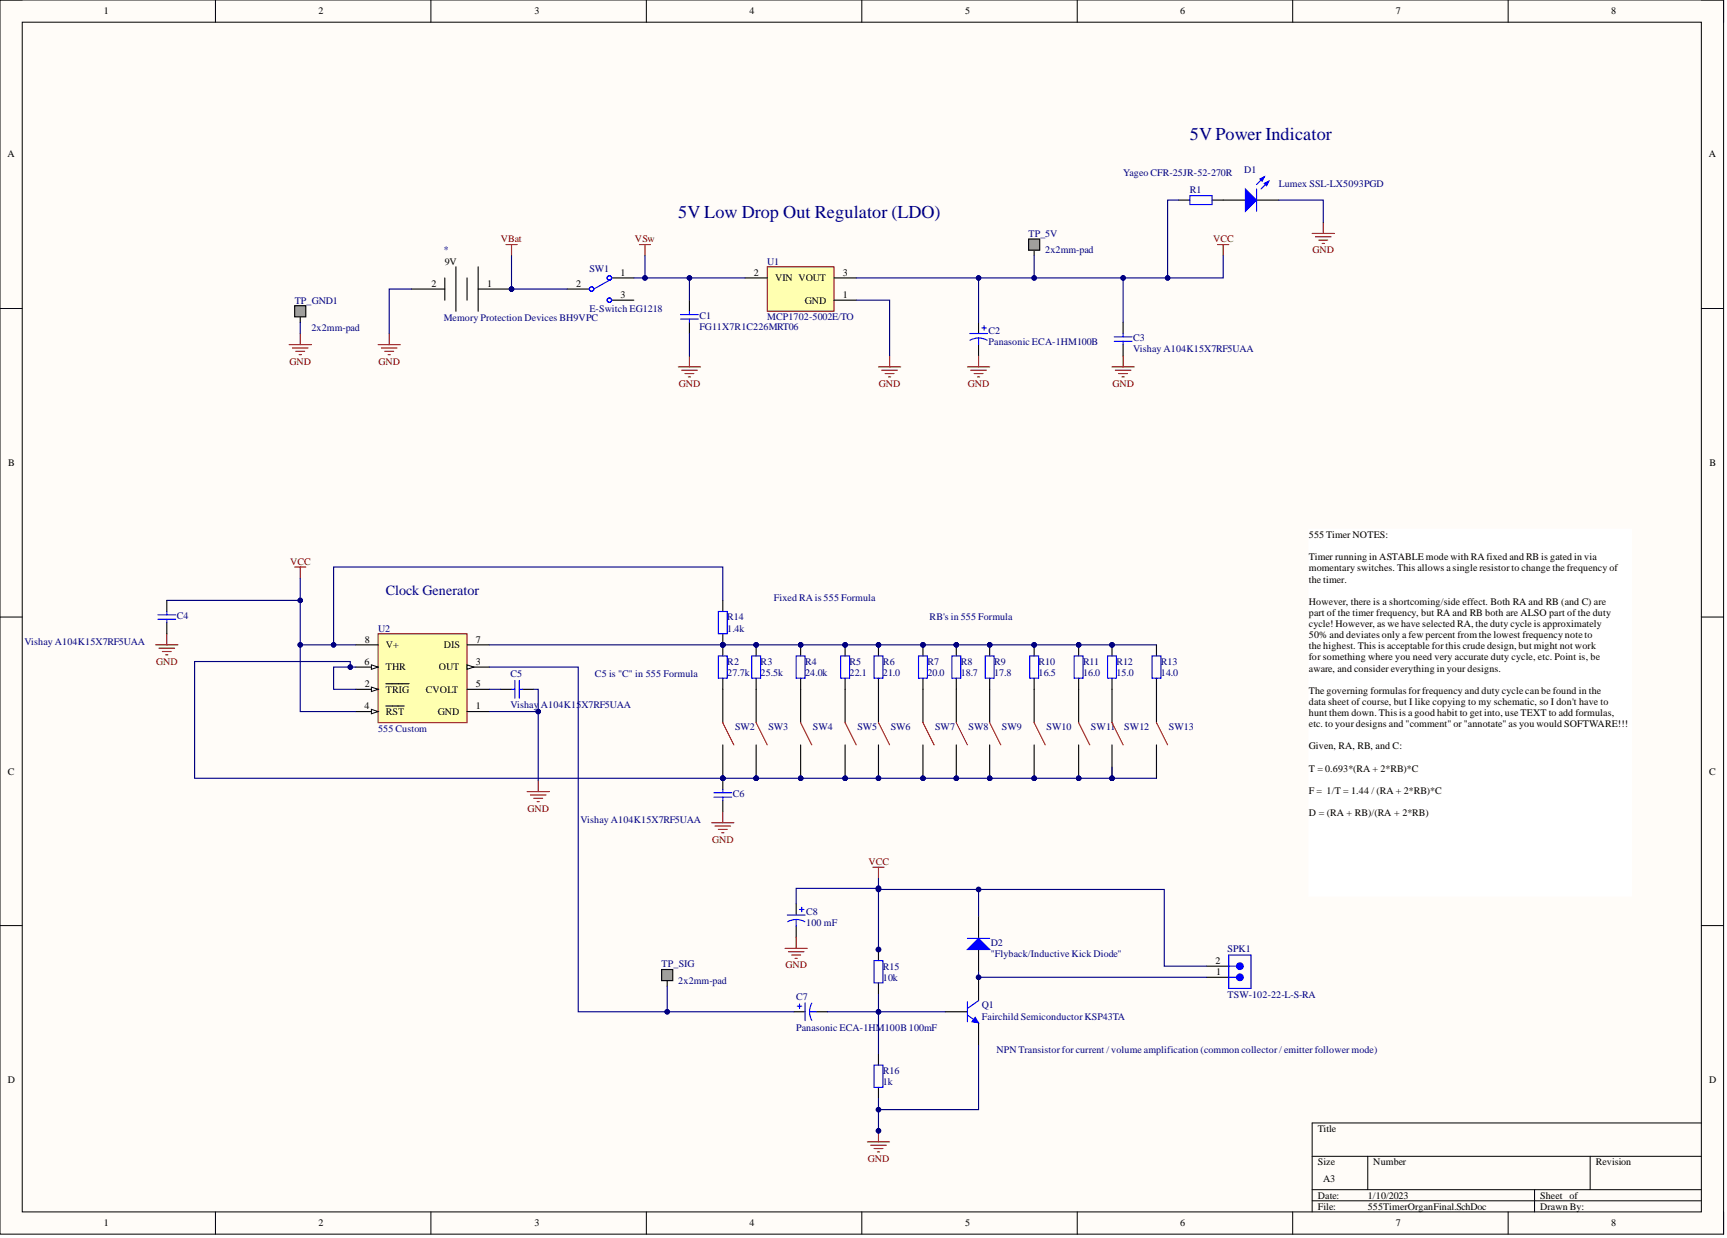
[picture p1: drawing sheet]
<svg xmlns="http://www.w3.org/2000/svg" width="393mm" height="282mm" viewBox="0 0 393 282" stroke-linecap="round" stroke-linejoin="round" font-family="sans-serif">
<defs><g id="words">
<g font-size="4.1" fill="#000080">
<text x="271" y="32">5V Power Indicator</text>
<text x="154.5" y="49.7">5V Low Drop Out Regulator (LDO)</text>
</g>
<text font-size="3.2" fill="#000080" x="87.9" y="135.5">Clock Generator</text>
<g font-size="2.3">
<text x="23.6" y="3.3">1</text>
<text x="72.5" y="3.3">2</text>
<text x="121.7" y="3.3">3</text>
<text x="170.7" y="3.3">4</text>
<text x="219.8" y="3.3">5</text>
<text x="268.8" y="3.3">6</text>
<text x="317.9" y="3.3">7</text>
<text x="367" y="3.3">8</text>
<text x="1.7" y="35.9">A</text>
<text x="389.2" y="35.9">A</text>
<text x="98.3" y="65.3">2</text>
<text x="101.3" y="60.2">9V</text>
<text x="110.9" y="65.3">1</text>
<text x="131.2" y="65.3">2</text>
<text x="141.3" y="62.8">1</text>
<text x="171.7" y="62.8">2</text>
<text x="176.5" y="64">VIN VOUT</text>
<text x="192" y="62.8">3</text>
<text x="141.3" y="67.8">3</text>
<text x="183.3" y="69.1">GND</text>
<text x="192" y="67.8">1</text>
<text x="1.9" y="106.1">B</text>
<text x="389.4" y="106.1">B</text>
<text x="298.1" y="122.5">555 Timer NOTES:</text>
<text x="298.1" y="127.6">Timer running in ASTABLE mode with RA fixed and RB is gated in via</text>
<text x="298.1" y="130.1">momentary switches. This allows a single resistor to change the frequency of</text>
<text x="298.1" y="132.6">t</text>
<text x="298.1" y="137.7">However, there is a shortcoming/side effect. Both RA and RB (and C) are</text>
<text x="298.8" y="132.6">he timer.</text>
<text x="298.1" y="140.2">part of the timer frequency, but RA and RB both are ALSO part of the duty</text>
<text x="298.1" y="142.8">cycle! However, as we have selected RA, the duty cycle is approximately</text>
<text x="83.1" y="146.3">8</text>
<text x="87.9" y="147.6">V+</text>
<text x="101.1" y="147.6">DIS</text>
<text x="108.4" y="146.3">7</text>
<text x="298.1" y="145.3">50% and deviates only a few percent from the lowest frequency note to</text>
<text x="298.1" y="147.8">t</text>
<text x="298.8" y="147.8">he highest. This is acceptable for this crude design, but might not work</text>
<text x="83" y="151.4">6</text>
<text x="87.9" y="152.6">THR</text>
<text x="100" y="152.6">OUT</text>
<text x="108.4" y="151.4">3</text>
<text x="298.1" y="150.4">for something where you need very accurate duty cycle, etc. Point is, be</text>
<text x="298.1" y="152.9">aware, and consider everything in your designs.</text>
<text x="83" y="161.5">4</text>
<text x="83.1" y="156.4">2</text>
<text x="87.9" y="157.7">TRIG</text>
<text x="97" y="157.7">CVOLT</text>
<text x="108.4" y="156.4">5</text>
<text x="108.4" y="161.5">1</text>
<text x="298.1" y="158">The governing formulas for frequency and duty cycle can be found in the</text>
<text x="298.1" y="160.5">data sheet of course, but I like copying to my schematic, so I don't have to</text>
<text x="87.9" y="162.8">RST</text>
<text x="99.7" y="162.8">GND</text>
<text x="298.1" y="163">hunt them down. This is a good habit to get into, use TEXT to add formulas,</text>
<text x="298.1" y="165.6">etc. to your designs and &quot;comment&quot; or &quot;annotate&quot; as you would SOFTWARE!!!</text>
<text x="298.1" y="170.6">Given, RA, RB, and C:</text>
<text x="1.8" y="176.4">C</text>
<text x="298.1" y="175.7">T = 0.693*(RA + 2*RB)*C</text>
<text x="389.3" y="176.4">C</text>
<text x="298.1" y="180.7">F = 1/T = 1.44 / (RA + 2*RB)*C</text>
<text x="298.1" y="185.8">D = (RA + RB)/(RA + 2*RB)</text>
<text x="276.8" y="219.5">2</text>
<text x="277" y="222">1</text>
<text x="1.8" y="246.6">D</text>
<text x="389.3" y="246.6">D</text>
<text x="300.1" y="257.7">Title</text>
<text x="300.1" y="265.3">Size</text>
<text x="301.4" y="269.1">A3</text>
<text x="312.8" y="265.3">Number</text>
<text x="363.4" y="265.3">Revision</text>
<text x="300.1" y="272.9">Date:</text>
<text x="300.1" y="275.4">File:</text>
<text x="311.5" y="272.9">1/10/2023</text>
<text x="311.5" y="275.4">555TimerOrganFinal.SchDoc</text>
<text x="350.8" y="272.9">Sheet of</text>
<text x="350.8" y="275.4">Drawn By:</text>
<text x="23.6" y="279.2">1</text>
<text x="72.5" y="279.2">2</text>
<text x="121.7" y="279.2">3</text>
<text x="170.7" y="279.2">4</text>
<text x="219.8" y="279.2">5</text>
<text x="268.8" y="279.2">6</text>
<text x="317.9" y="279.2">7</text>
<text x="367" y="279.2">8</text>
</g>
<g font-size="2.3" fill="#000080">
<text x="255.8" y="40">Yageo CFR-25JR-52-270R</text>
<text x="283.4" y="39.5">D1</text>
<text x="271" y="44">R1</text>
<text x="291.3" y="42.5">Lumex SSL-LX5093PGD</text>
<text x="234.3" y="53.9">TP_5V</text>
<text x="101.1" y="57.7">*</text>
<text x="238.1" y="57.7">2x2mm-pad</text>
<text x="134.2" y="62">SW1</text>
<text x="174.8" y="60.2">U1</text>
<text x="67.1" y="69.1">TP_GND1</text>
<text x="134.2" y="71.1">E-Switch EG1218</text>
<text x="70.9" y="75.4">2x2mm-pad</text>
<text x="101.1" y="73.2">Memory Protection Devices BH9VPC</text>
<text x="159.3" y="72.6">C1</text>
<text x="159.3" y="75.2">FG11X7R1C226MRT06</text>
<text x="174.8" y="72.9">MCP1702-5002E/TO</text>
<text x="225.2" y="75.9">C2</text>
<text x="258.1" y="77.7">C3</text>
<text x="225.2" y="78.5">Panasonic ECA-1HM100B</text>
<text x="258.1" y="80.2">Vishay A104K15X7RF5UAA</text>
<text x="176.3" y="136.9">Fixed RA is 555 Formula</text>
<text x="40.3" y="141">C4</text>
<text x="86.1" y="143.8">U2</text>
<text x="165.6" y="141.3">R14</text>
<text x="165.6" y="143.8">1.4k</text>
<text x="211.7" y="141.3">RB's in 555 Formula</text>
<text x="5.6" y="146.8">Vishay A104K15X7RF5UAA</text>
<text x="116.3" y="154.2">C5</text>
<text x="135.5" y="154.2">C5 is &quot;C&quot; in 555 Formula</text>
<text x="165.6" y="151.4">R2</text>
<text x="165.6" y="153.9">27.7k</text>
<text x="173.2" y="151.4">R3</text>
<text x="173.2" y="153.9">25.5k</text>
<text x="183.4" y="151.4">R4</text>
<text x="183.4" y="153.9">24.0k</text>
<text x="193.5" y="151.4">R5</text>
<text x="193.5" y="153.9">22.1</text>
<text x="201.1" y="151.4">R6</text>
<text x="201.1" y="153.9">21.0</text>
<text x="211.2" y="151.4">R7</text>
<text x="211.2" y="153.9">20.0</text>
<text x="218.8" y="151.4">R8</text>
<text x="218.8" y="153.9">18.7</text>
<text x="226.4" y="151.4">R9</text>
<text x="226.4" y="153.9">17.8</text>
<text x="236.6" y="151.4">R10</text>
<text x="236.6" y="153.9">16.5</text>
<text x="246.7" y="151.4">R11</text>
<text x="246.7" y="153.9">16.0</text>
<text x="254.3" y="151.4">R12</text>
<text x="254.3" y="153.9">15.0</text>
<text x="264.4" y="151.4">R13</text>
<text x="264.4" y="153.9">14.0</text>
<text x="116.3" y="161.3">Vishay</text>
<text x="123.2" y="161.3">A104K15X7RF5UAA</text>
<text x="86.1" y="166.6">555 Custom</text>
<text x="167.4" y="166.3">SW2</text>
<text x="175" y="166.3">SW3</text>
<text x="185.1" y="166.3">SW4</text>
<text x="195.3" y="166.3">SW5</text>
<text x="202.9" y="166.3">SW6</text>
<text x="213" y="166.3">SW7</text>
<text x="220.6" y="166.3">SW8</text>
<text x="228.2" y="166.3">SW9</text>
<text x="238.3" y="166.3">SW10</text>
<text x="248.5" y="166.3">SW11</text>
<text x="256.1" y="166.3">SW12</text>
<text x="266.2" y="166.3">SW13</text>
<text x="166.9" y="181.5">C6</text>
<text x="132.2" y="187.3">Vishay A104K15X7RF5UAA</text>
<text x="183.6" y="208.3">C8</text>
<text x="183.6" y="210.9">100 mF</text>
<text x="225.7" y="215.4">D2</text>
<text x="150.7" y="220.2">TP_SIG</text>
<text x="201.1" y="220.7">R15</text>
<text x="225.7" y="218">&quot;Flyback/Inductive Kick Diode&quot;</text>
<text x="279.6" y="216.7">SPK1</text>
<text x="154.5" y="224">2x2mm-pad</text>
<text x="181.3" y="227.6">C7</text>
<text x="201.1" y="223.3">10k</text>
<text x="279.6" y="227.3">TSW-102-22-L-S-RA</text>
<text x="223.6" y="229.6">Q1</text>
<text x="223.6" y="232.1">Fairchild Semiconductor KSP43TA</text>
<text x="181.3" y="234.7">Panasonic ECA-1HM100B 100mF</text>
<text x="226.9" y="239.7">NPN Transistor for current / volume amplification (common collector / emitter follower mode)</text>
<text x="201.1" y="244.5">R16</text>
<text x="201.1" y="247.1">1k</text>
</g>
<g font-size="2.3" fill="#800000">
<text x="114.1" y="55.2">VBat</text>
<text x="144.6" y="55.2">VSw</text>
<text x="276.3" y="55.2">VCC</text>
<text x="298.9" y="57.7">GND</text>
<text x="65.9" y="83">GND</text>
<text x="86.2" y="83">GND</text>
<text x="154.6" y="88.1">GND</text>
<text x="200.2" y="88.1">GND</text>
<text x="220.4" y="88.1">GND</text>
<text x="253.4" y="88.1">GND</text>
<text x="66.1" y="128.6">VCC</text>
<text x="35.5" y="151.4">GND</text>
<text x="120.1" y="184.8">GND</text>
<text x="162.2" y="191.9">GND</text>
<text x="197.8" y="196.9">VCC</text>
<text x="178.9" y="220.5">GND</text>
<text x="197.6" y="264.5">GND</text>
</g>
</g></defs>
<path d="M0 0h392.6v281h-392.6z" fill-rule="evenodd" fill="#fffcf8"/>
<path d="M0 0h392.6v281h-392.6z" fill="none" stroke="#000" stroke-width=".23"/>
<path d="M5.1 5.1h382.4v270.8h-382.4z" fill-rule="evenodd" fill="#fffcf8"/>
<g fill="none" stroke="#000" stroke-width=".23">
<path d="M0 0h5.1M49.1 0v5.1M98.1 0v5.1M147.2 0v5.1M196.3 0v5.1M245.4 0v5.1M294.4 0v5.1M343.5 0v5.1M387.5 0h5.1v5.1M5.1 5.1h382.4v270.8h-382.4zM0 70.2h5.1M387.5 70.2h5.1"/>
<path d="M0 140.5h5.1M387.5 140.5h5.1M0 210.7h5.1M387.5 210.7h5.1M387.5 255.7h-88.6v20.2M49.1 275.9v5.1M98.1 275.9v5.1M147.2 275.9v5.1M196.3 275.9v5.1M245.4 275.9v5.1M294.4 275.9v5.1M298.9 263.3h88.6"/>
<path d="M298.9 270.9h88.6M298.9 273.4h88.6M311.5 263.3v7.6M343.5 275.9v5.1M349.5 270.9v5M362.2 263.3v7.6M392.6 275.9v5.1"/>
</g>
<circle cx="116.5" cy="65.8" r=".51" fill="#000080"/>
<circle cx="116.5" cy="65.8" r=".51" fill="none" stroke="#000080" stroke-width=".23"/>
<path d="M93.7 65.8h7.6M108.9 65.8h7.6" fill="none" stroke="#000" stroke-width=".25"/>
<circle cx="116.5" cy="65.8" r=".51" fill="#000080"/>
<circle cx="116.5" cy="65.8" r=".51" fill="none" stroke="#000080" stroke-width=".23"/>
<path d="M101.3 63.3v5M103.8 60.7v10.2M106.4 63.3v5M108.9 60.7v10.2" fill="none" stroke="#000" stroke-width=".25"/>
<path d="M174.8 60.7h15.2v10.2h-15.2z" fill-rule="evenodd" fill="#ffffb0"/>
<path d="M174.8 60.7h15.2v10.2h-15.2z" fill="none" stroke="#800000" stroke-width=".23"/>
<g fill="none" stroke="#000" stroke-width=".25">
<path d="M68.4 70.9v2.5M129.2 65.8h5M139.3 68.3h5.1M139.3 63.3h5.1M157 68.3v2.6M157 73.4v2.5M169.7 63.3h5.1M190 68.3h5M190 63.3h5M222.9 73.4v2.5M222.9 78.5v2.5M255.8 73.4v2.5"/>
<path d="M255.8 78.5v2.5"/>
</g>
<g fill="none" stroke="#800000" stroke-width=".25">
<path d="M115.2 55.7h2.6M116.5 55.7v2.5M145.6 55.7h2.6M146.9 55.7v2.5M277.3 55.7h2.6M278.6 55.7v2.5M86.1 78.5h5.1M86.9 79.2h3.5M87.6 80h2.1M88.6 75.9v2.6M88.4 80.7h.5M154.5 83.5h5.1"/>
<path d="M155.3 84.3h3.5M156 85.1h2M156.8 85.8h.5M157 81v2.5M200.1 83.5h5.1M200.8 84.3h3.6M201.6 85.1h2M202.4 85.8h.5M202.6 81v2.5M220.3 83.5h5.1M221.1 84.3h3.6M221.9 85.1h2"/>
<path d="M222.6 85.8h.5M222.9 81v2.5M253.3 83.5h5M254 84.3h3.6M254.8 85.1h2M255.6 85.8h.5M255.8 81v2.5"/>
</g>
<g fill="none" stroke="#00f" stroke-width=".25">
<path d="M139.3 63.5l-4.1 2.3M155 71.6h4.1M155 72.6h4.1M157 70.9v.7M157 72.6v.8M220.9 75.9h4M222.9 77h.8l1.2 .5M222.9 77h-.8l-1.2 .5M222.9 77v1.5M223.6 74.7h1.1M224.1 74.2v1M253.8 76.7h4"/>
<path d="M253.8 77.7h4M255.8 75.9v.8M255.8 77.7v.8"/>
<circle cx="134.7" cy="65.8" r=".51"/>
<circle cx="138.8" cy="68.3" r=".51"/>
<circle cx="138.8" cy="63.3" r=".51"/>
</g>
<path d="M67.1 69.6h2.5v2.5h-2.5z" fill-rule="evenodd" fill="#a0a0a0"/>
<path d="M235.5 55.7v2.5M67.1 69.6h2.5v2.5h-2.5z" fill="none" stroke="#000" stroke-width=".25"/>
<path d="M65.9 78.5h5M66.6 79.2h3.6M67.4 80h2M68.4 75.9v2.6M68.1 80.7h.5" fill="none" stroke="#800000" stroke-width=".25"/>
<path d="M234.3 54.4h2.5v2.6h-2.5z" fill-rule="evenodd" fill="#a0a0a0"/>
<path d="M234.3 54.4h2.5v2.6h-2.5zM278.6 45.6h5.1M286.2 45.6h5.1" fill="none" stroke="#000" stroke-width=".25"/>
<path d="M283.7 43l2.5 2.6-2.5 2.5z" fill="#00f"/>
<path d="M283.7 43l2.5 2.6-2.5 2.5zM288 40.2l-1.8 1.8M289 41.3l-1.8 1.7" fill="none" stroke="#00f" stroke-width=".25"/>
<path d="M288 41.8l1-.5-.5 1z" fill="#00f"/>
<path d="M288 41.8l1-.5-.5 1z" fill="none" stroke="#00f" stroke-width=".25"/>
<path d="M287 40.7l1-.5-.5 1.1z" fill="#00f"/>
<path d="M271 44.5h5.1v2.1h-5.1zM286.2 43v5.1M287 40.7l1-.5-.5 1.1z" fill="none" stroke="#00f" stroke-width=".25"/>
<path d="M268.5 45.6h2.5M276.1 45.6h2.5" fill="none" stroke="#000" stroke-width=".25"/>
<path d="M298.9 53.2h5M299.6 53.9h3.6M300.4 54.7h2M301.1 55.4h.5M301.4 50.6v2.6" fill="none" stroke="#800000" stroke-width=".25"/>
<path d="M86.1 144.3h20.3v20.2h-20.3z" fill-rule="evenodd" fill="#ffffb0"/>
<path d="M86.1 144.3h20.3v20.2h-20.3z" fill="none" stroke="#800000" stroke-width=".23"/>
<path d="M81 156.9h5.1" fill="none" stroke="#000" stroke-width=".25"/>
<path d="M84.6 156.4l1.5 .5-1.5 .6z" fill="#f8fcff"/>
<path d="M84.6 156.4l1.5 .5-1.5 .6z" fill="none" stroke="#000" stroke-width=".23"/>
<path d="M87.9 155.7h5.3M106.4 151.9h5" fill="none" stroke="#000" stroke-width=".25"/>
<path d="M106.4 151.4l1.5 .5-1.5 .5z" fill="#f8fcff"/>
<path d="M106.4 151.4l1.5 .5-1.5 .5z" fill="none" stroke="#000" stroke-width=".23"/>
<path d="M81 162h5.1" fill="none" stroke="#000" stroke-width=".25"/>
<path d="M84.6 161.5l1.5 .5-1.5 .5z" fill="#f8fcff"/>
<path d="M84.6 161.5l1.5 .5-1.5 .5z" fill="none" stroke="#000" stroke-width=".23"/>
<path d="M81 151.9h5.1M106.4 156.9h5M87.9 160.7h4.1" fill="none" stroke="#000" stroke-width=".25"/>
<path d="M84.6 151.4l1.5 .5-1.5 .5z" fill="#f8fcff"/>
<path d="M84.6 151.4l1.5 .5-1.5 .5z" fill="none" stroke="#000" stroke-width=".23"/>
<path d="M81 146.8h5.1M106.4 146.8h5M114 156.9h2.5M119 156.9h2.6M106.4 162h5" fill="none" stroke="#000" stroke-width=".25"/>
<path d="M67.1 129.1h2.5M68.4 129.1v2.5M122.6 177.7v2.5M120.1 180.2h5M120.8 181h3.6M121.6 181.8h2M122.3 182.5h.5" fill="none" stroke="#800000" stroke-width=".25"/>
<path d="M116.5 156.9h.8M117.3 154.9v4.1M118.3 154.9v4.1M118.3 156.9h.7" fill="none" stroke="#00f" stroke-width=".25"/>
<circle cx="164.6" cy="146.8" r=".51" fill="#000080"/>
<circle cx="164.6" cy="146.8" r=".51" fill="none" stroke="#000080" stroke-width=".23"/>
<path d="M164.6 146.8v2.6" fill="none" stroke="#000" stroke-width=".25"/>
<circle cx="164.6" cy="146.8" r=".51" fill="#000080"/>
<circle cx="164.6" cy="146.8" r=".51" fill="none" stroke="#000080" stroke-width=".23"/>
<path d="M164.6 154.4v2.5" fill="none" stroke="#000" stroke-width=".25"/>
<path d="M163.6 149.4h2v5h-2z" fill="none" stroke="#00f" stroke-width=".25"/>
<circle cx="172.2" cy="146.8" r=".51" fill="#000080"/>
<circle cx="172.2" cy="146.8" r=".51" fill="none" stroke="#000080" stroke-width=".23"/>
<path d="M172.2 146.8v2.6" fill="none" stroke="#000" stroke-width=".25"/>
<circle cx="172.2" cy="146.8" r=".51" fill="#000080"/>
<circle cx="172.2" cy="146.8" r=".51" fill="none" stroke="#000080" stroke-width=".23"/>
<path d="M38 136.7v2.5M38 141.8v2.5M172.2 154.4v2.5" fill="none" stroke="#000" stroke-width=".25"/>
<path d="M36 140h4M38 139.2v.8M36 141h4M38 141v.8M171.2 149.4h2v5h-2z" fill="none" stroke="#00f" stroke-width=".25"/>
<path d="M35.5 146.8h5M36.2 147.6h3.6M37 148.3h2M37.7 149.1h.5M38 144.3v2.5" fill="none" stroke="#800000" stroke-width=".25"/>
<circle cx="182.4" cy="146.8" r=".51" fill="#000080"/>
<circle cx="182.4" cy="146.8" r=".51" fill="none" stroke="#000080" stroke-width=".23"/>
<path d="M182.4 146.8v2.6" fill="none" stroke="#000" stroke-width=".25"/>
<circle cx="182.4" cy="146.8" r=".51" fill="#000080"/>
<circle cx="182.4" cy="146.8" r=".51" fill="none" stroke="#000080" stroke-width=".23"/>
<path d="M182.4 154.4v2.5" fill="none" stroke="#000" stroke-width=".25"/>
<path d="M181.3 149.4h2.1v5h-2.1z" fill="none" stroke="#00f" stroke-width=".25"/>
<circle cx="192.5" cy="146.8" r=".51" fill="#000080"/>
<circle cx="192.5" cy="146.8" r=".51" fill="none" stroke="#000080" stroke-width=".23"/>
<path d="M192.5 146.8v2.6" fill="none" stroke="#000" stroke-width=".25"/>
<circle cx="192.5" cy="146.8" r=".51" fill="#000080"/>
<circle cx="192.5" cy="146.8" r=".51" fill="none" stroke="#000080" stroke-width=".23"/>
<path d="M192.5 154.4v2.5" fill="none" stroke="#000" stroke-width=".25"/>
<path d="M191.5 149.4h2v5h-2z" fill="none" stroke="#00f" stroke-width=".25"/>
<circle cx="200.1" cy="146.8" r=".51" fill="#000080"/>
<circle cx="200.1" cy="146.8" r=".51" fill="none" stroke="#000080" stroke-width=".23"/>
<path d="M200.1 146.8v2.6" fill="none" stroke="#000" stroke-width=".25"/>
<circle cx="200.1" cy="146.8" r=".51" fill="#000080"/>
<circle cx="200.1" cy="146.8" r=".51" fill="none" stroke="#000080" stroke-width=".23"/>
<path d="M200.1 154.4v2.5" fill="none" stroke="#000" stroke-width=".25"/>
<path d="M199.1 149.4h2v5h-2z" fill="none" stroke="#00f" stroke-width=".25"/>
<circle cx="210.2" cy="146.8" r=".51" fill="#000080"/>
<circle cx="210.2" cy="146.8" r=".51" fill="none" stroke="#000080" stroke-width=".23"/>
<path d="M210.2 146.8v2.6" fill="none" stroke="#000" stroke-width=".25"/>
<circle cx="210.2" cy="146.8" r=".51" fill="#000080"/>
<circle cx="210.2" cy="146.8" r=".51" fill="none" stroke="#000080" stroke-width=".23"/>
<path d="M210.2 154.4v2.5" fill="none" stroke="#000" stroke-width=".25"/>
<path d="M209.2 149.4h2v5h-2z" fill="none" stroke="#00f" stroke-width=".25"/>
<circle cx="217.8" cy="146.8" r=".51" fill="#000080"/>
<circle cx="217.8" cy="146.8" r=".51" fill="none" stroke="#000080" stroke-width=".23"/>
<path d="M217.8 146.8v2.6" fill="none" stroke="#000" stroke-width=".25"/>
<circle cx="217.8" cy="146.8" r=".51" fill="#000080"/>
<circle cx="217.8" cy="146.8" r=".51" fill="none" stroke="#000080" stroke-width=".23"/>
<path d="M217.8 154.4v2.5" fill="none" stroke="#000" stroke-width=".25"/>
<path d="M216.8 149.4h2v5h-2z" fill="none" stroke="#00f" stroke-width=".25"/>
<circle cx="225.4" cy="146.8" r=".51" fill="#000080"/>
<circle cx="225.4" cy="146.8" r=".51" fill="none" stroke="#000080" stroke-width=".23"/>
<path d="M225.4 146.8v2.6" fill="none" stroke="#000" stroke-width=".25"/>
<circle cx="225.4" cy="146.8" r=".51" fill="#000080"/>
<circle cx="225.4" cy="146.8" r=".51" fill="none" stroke="#000080" stroke-width=".23"/>
<path d="M225.4 154.4v2.5" fill="none" stroke="#000" stroke-width=".25"/>
<path d="M224.4 149.4h2v5h-2z" fill="none" stroke="#00f" stroke-width=".25"/>
<circle cx="235.5" cy="146.8" r=".51" fill="#000080"/>
<circle cx="235.5" cy="146.8" r=".51" fill="none" stroke="#000080" stroke-width=".23"/>
<path d="M235.5 146.8v2.6" fill="none" stroke="#000" stroke-width=".25"/>
<circle cx="235.5" cy="146.8" r=".51" fill="#000080"/>
<circle cx="235.5" cy="146.8" r=".51" fill="none" stroke="#000080" stroke-width=".23"/>
<path d="M235.5 154.4v2.5" fill="none" stroke="#000" stroke-width=".25"/>
<path d="M234.5 149.4h2.1v5h-2.1z" fill="none" stroke="#00f" stroke-width=".25"/>
<circle cx="245.7" cy="146.8" r=".51" fill="#000080"/>
<circle cx="245.7" cy="146.8" r=".51" fill="none" stroke="#000080" stroke-width=".23"/>
<path d="M245.7 146.8v2.6" fill="none" stroke="#000" stroke-width=".25"/>
<circle cx="245.7" cy="146.8" r=".51" fill="#000080"/>
<circle cx="245.7" cy="146.8" r=".51" fill="none" stroke="#000080" stroke-width=".23"/>
<path d="M245.7 154.4v2.5" fill="none" stroke="#000" stroke-width=".25"/>
<path d="M244.7 149.4h2v5h-2z" fill="none" stroke="#00f" stroke-width=".25"/>
<circle cx="253.3" cy="146.8" r=".51" fill="#000080"/>
<circle cx="253.3" cy="146.8" r=".51" fill="none" stroke="#000080" stroke-width=".23"/>
<path d="M253.3 146.8v2.6" fill="none" stroke="#000" stroke-width=".25"/>
<circle cx="253.3" cy="146.8" r=".51" fill="#000080"/>
<circle cx="253.3" cy="146.8" r=".51" fill="none" stroke="#000080" stroke-width=".23"/>
<path d="M253.3 154.4v2.5M263.4 146.8v2.6M263.4 154.4v2.5" fill="none" stroke="#000" stroke-width=".25"/>
<path d="M252.3 149.4h2v5h-2zM262.4 149.4h2v5h-2z" fill="none" stroke="#00f" stroke-width=".25"/>
<circle cx="164.6" cy="177.2" r=".51" fill="#000080"/>
<circle cx="164.6" cy="177.2" r=".51" fill="none" stroke="#000080" stroke-width=".23"/>
<path d="M164.6 169.6v7.6" fill="none" stroke="#000" stroke-width=".25"/>
<circle cx="164.6" cy="177.2" r=".51" fill="#000080"/>
<circle cx="164.6" cy="177.2" r=".51" fill="none" stroke="#000080" stroke-width=".23"/>
<path d="M164.6 156.9v7.6" fill="none" stroke="#000" stroke-width=".25"/>
<path d="M164.6 164.5l2.6 5.1" fill="none" stroke="#f00" stroke-width=".25"/>
<circle cx="172.2" cy="177.2" r=".51" fill="#000080"/>
<circle cx="172.2" cy="177.2" r=".51" fill="none" stroke="#000080" stroke-width=".23"/>
<path d="M172.2 169.6v7.6" fill="none" stroke="#000" stroke-width=".25"/>
<circle cx="172.2" cy="177.2" r=".51" fill="#000080"/>
<circle cx="172.2" cy="177.2" r=".51" fill="none" stroke="#000080" stroke-width=".23"/>
<path d="M172.2 156.9v7.6" fill="none" stroke="#000" stroke-width=".25"/>
<path d="M172.2 164.5l2.6 5.1" fill="none" stroke="#f00" stroke-width=".25"/>
<circle cx="182.4" cy="177.2" r=".51" fill="#000080"/>
<circle cx="182.4" cy="177.2" r=".51" fill="none" stroke="#000080" stroke-width=".23"/>
<path d="M182.4 169.6v7.6" fill="none" stroke="#000" stroke-width=".25"/>
<circle cx="182.4" cy="177.2" r=".51" fill="#000080"/>
<circle cx="182.4" cy="177.2" r=".51" fill="none" stroke="#000080" stroke-width=".23"/>
<path d="M182.4 156.9v7.6" fill="none" stroke="#000" stroke-width=".25"/>
<path d="M182.4 164.5l2.5 5.1" fill="none" stroke="#f00" stroke-width=".25"/>
<circle cx="192.5" cy="177.2" r=".51" fill="#000080"/>
<circle cx="192.5" cy="177.2" r=".51" fill="none" stroke="#000080" stroke-width=".23"/>
<path d="M192.5 169.6v7.6" fill="none" stroke="#000" stroke-width=".25"/>
<circle cx="192.5" cy="177.2" r=".51" fill="#000080"/>
<circle cx="192.5" cy="177.2" r=".51" fill="none" stroke="#000080" stroke-width=".23"/>
<path d="M192.5 156.9v7.6" fill="none" stroke="#000" stroke-width=".25"/>
<path d="M192.5 164.5l2.5 5.1" fill="none" stroke="#f00" stroke-width=".25"/>
<circle cx="200.1" cy="177.2" r=".51" fill="#000080"/>
<circle cx="200.1" cy="177.2" r=".51" fill="none" stroke="#000080" stroke-width=".23"/>
<path d="M200.1 169.6v7.6" fill="none" stroke="#000" stroke-width=".25"/>
<circle cx="200.1" cy="177.2" r=".51" fill="#000080"/>
<circle cx="200.1" cy="177.2" r=".51" fill="none" stroke="#000080" stroke-width=".23"/>
<path d="M200.1 156.9v7.6" fill="none" stroke="#000" stroke-width=".25"/>
<path d="M200.1 164.5l2.5 5.1" fill="none" stroke="#f00" stroke-width=".25"/>
<circle cx="210.2" cy="177.2" r=".51" fill="#000080"/>
<circle cx="210.2" cy="177.2" r=".51" fill="none" stroke="#000080" stroke-width=".23"/>
<path d="M210.2 169.6v7.6" fill="none" stroke="#000" stroke-width=".25"/>
<circle cx="210.2" cy="177.2" r=".51" fill="#000080"/>
<circle cx="210.2" cy="177.2" r=".51" fill="none" stroke="#000080" stroke-width=".23"/>
<path d="M210.2 156.9v7.6" fill="none" stroke="#000" stroke-width=".25"/>
<path d="M210.2 164.5l2.5 5.1" fill="none" stroke="#f00" stroke-width=".25"/>
<circle cx="217.8" cy="177.2" r=".51" fill="#000080"/>
<circle cx="217.8" cy="177.2" r=".51" fill="none" stroke="#000080" stroke-width=".23"/>
<path d="M217.8 169.6v7.6" fill="none" stroke="#000" stroke-width=".25"/>
<circle cx="217.8" cy="177.2" r=".51" fill="#000080"/>
<circle cx="217.8" cy="177.2" r=".51" fill="none" stroke="#000080" stroke-width=".23"/>
<path d="M217.8 156.9v7.6" fill="none" stroke="#000" stroke-width=".25"/>
<path d="M217.8 164.5l2.5 5.1" fill="none" stroke="#f00" stroke-width=".25"/>
<circle cx="225.4" cy="177.2" r=".51" fill="#000080"/>
<circle cx="225.4" cy="177.2" r=".51" fill="none" stroke="#000080" stroke-width=".23"/>
<path d="M225.4 169.6v7.6" fill="none" stroke="#000" stroke-width=".25"/>
<circle cx="225.4" cy="177.2" r=".51" fill="#000080"/>
<circle cx="225.4" cy="177.2" r=".51" fill="none" stroke="#000080" stroke-width=".23"/>
<path d="M225.4 156.9v7.6" fill="none" stroke="#000" stroke-width=".25"/>
<path d="M225.4 164.5l2.5 5.1" fill="none" stroke="#f00" stroke-width=".25"/>
<circle cx="235.5" cy="177.2" r=".51" fill="#000080"/>
<circle cx="235.5" cy="177.2" r=".51" fill="none" stroke="#000080" stroke-width=".23"/>
<path d="M235.5 169.6v7.6" fill="none" stroke="#000" stroke-width=".25"/>
<circle cx="235.5" cy="177.2" r=".51" fill="#000080"/>
<circle cx="235.5" cy="177.2" r=".51" fill="none" stroke="#000080" stroke-width=".23"/>
<path d="M235.5 156.9v7.6" fill="none" stroke="#000" stroke-width=".25"/>
<path d="M235.5 164.5l2.6 5.1" fill="none" stroke="#f00" stroke-width=".25"/>
<circle cx="245.7" cy="177.2" r=".51" fill="#000080"/>
<circle cx="245.7" cy="177.2" r=".51" fill="none" stroke="#000080" stroke-width=".23"/>
<path d="M245.7 169.6v7.6" fill="none" stroke="#000" stroke-width=".25"/>
<circle cx="245.7" cy="177.2" r=".51" fill="#000080"/>
<circle cx="245.7" cy="177.2" r=".51" fill="none" stroke="#000080" stroke-width=".23"/>
<path d="M245.7 156.9v7.6" fill="none" stroke="#000" stroke-width=".25"/>
<path d="M245.7 164.5l2.5 5.1" fill="none" stroke="#f00" stroke-width=".25"/>
<circle cx="253.3" cy="177.2" r=".51" fill="#000080"/>
<circle cx="253.3" cy="177.2" r=".51" fill="none" stroke="#000080" stroke-width=".23"/>
<path d="M253.3 169.6v7.6" fill="none" stroke="#000" stroke-width=".25"/>
<circle cx="253.3" cy="177.2" r=".51" fill="#000080"/>
<circle cx="253.3" cy="177.2" r=".51" fill="none" stroke="#000080" stroke-width=".23"/>
<path d="M253.3 156.9v7.6M263.4 156.9v7.6M263.4 169.6v7.6" fill="none" stroke="#000" stroke-width=".25"/>
<path d="M253.3 164.5l2.5 5.1M263.4 164.5l2.5 5.1" fill="none" stroke="#f00" stroke-width=".25"/>
<circle cx="164.6" cy="146.8" r=".51" fill="#000080"/>
<circle cx="164.6" cy="146.8" r=".51" fill="none" stroke="#000080" stroke-width=".23"/>
<path d="M164.6 136.7v2.5M164.6 144.3v2.5" fill="none" stroke="#000" stroke-width=".25"/>
<circle cx="164.6" cy="146.8" r=".51" fill="#000080"/>
<circle cx="164.6" cy="146.8" r=".51" fill="none" stroke="#000080" stroke-width=".23"/>
<path d="M163.6 139.2h2v5.1h-2z" fill="none" stroke="#00f" stroke-width=".25"/>
<circle cx="164.6" cy="177.2" r=".51" fill="#000080"/>
<circle cx="164.6" cy="177.2" r=".51" fill="none" stroke="#000080" stroke-width=".23"/>
<path d="M164.6 177.2v2.5M164.6 182.3v2.5" fill="none" stroke="#000" stroke-width=".25"/>
<circle cx="164.6" cy="177.2" r=".51" fill="#000080"/>
<circle cx="164.6" cy="177.2" r=".51" fill="none" stroke="#000080" stroke-width=".23"/>
<g fill="none" stroke="#00f" stroke-width=".25">
<path d="M164.6 179.7v.8M162.6 180.5h4.1M162.6 181.5h4.1M164.6 181.5v.8M181.6 229.1h1M182.1 228.6v1M183.4 228.3v4.1M184.4 230.4l.1 .8 .4 1.1M184.4 230.4h1.5M184.9 228.4l-.4 1.1-.1 .9M220.3 231.1l2.6 1.8M220.3 228.1v4.5"/>
<path d="M222.9 227.8l-2.6 1.8"/>
</g>
<path d="M162.1 187.3h5.1M162.9 188.1h3.5M163.6 188.8h2M164.4 189.6h.5M164.6 184.8v2.5" fill="none" stroke="#800000" stroke-width=".25"/>
<path d="M180.8 230.4h2.6M185.9 230.4h2.5M215.3 230.4h5M222.9 222.8v5M222.9 232.9v5.1" fill="none" stroke="#000" stroke-width=".25"/>
<path d="M222.1 231.6l.8 1.3-1.5-.3z" fill="#00f"/>
<path d="M222.1 231.6l.8 1.3-1.5-.3z" fill="none" stroke="#00f" stroke-width=".23"/>
<path d="M222.9 208.6v5.1M222.9 216.2v5" fill="none" stroke="#000" stroke-width=".25"/>
<path d="M220.3 216.2l2.6-2.5 2.5 2.5z" fill="#00f"/>
<path d="M179.3 208.3h4.1M181.3 209.4h.9l1.1 .5M181.3 209.4h-.8l-1.1 .5M181.3 209.4v1.5M182.1 207.1h1M182.6 206.6v1M220.3 216.2l2.6-2.5 2.5 2.5zM220.3 213.7h5.1" fill="none" stroke="#00f" stroke-width=".25"/>
<path d="M198.8 197.5h2.6M200.1 197.5v2.5M178.8 215.9h5.1M179.6 216.7h3.5M180.3 217.5h2.1M181.1 218.2h.5M181.3 213.4v2.5" fill="none" stroke="#800000" stroke-width=".25"/>
<path d="M181.3 205.8v2.5M181.3 210.9v2.5" fill="none" stroke="#000" stroke-width=".25"/>
<circle cx="200.1" cy="216.2" r=".51" fill="#000080"/>
<circle cx="200.1" cy="216.2" r=".51" fill="none" stroke="#000080" stroke-width=".23"/>
<path d="M200.1 216.2v2.5" fill="none" stroke="#000" stroke-width=".25"/>
<circle cx="200.1" cy="216.2" r=".51" fill="#000080"/>
<circle cx="200.1" cy="216.2" r=".51" fill="none" stroke="#000080" stroke-width=".23"/>
<path d="M200.1 223.8v2.5M200.1 240v2.5M200.1 247.6v2.5" fill="none" stroke="#000" stroke-width=".25"/>
<path d="M199.1 218.7h2v5.1h-2zM199.1 242.5h2v5.1h-2z" fill="none" stroke="#00f" stroke-width=".25"/>
<path d="M197.6 260h5M200.1 257.4v2.6M198.3 260.7h3.6M199.1 261.5h2M199.8 262.3h.5" fill="none" stroke="#800000" stroke-width=".25"/>
<circle cx="200.1" cy="257.5" r=".51" fill="#000080"/>
<circle cx="200.1" cy="257.5" r=".51" fill="none" stroke="#000080" stroke-width=".23"/>
<path d="M274.8 220h5.1M274.8 222.5h5.1" fill="none" stroke="#000" stroke-width=".25"/>
<path d="M279.9 217.5h5v7.5h-5zM279.9 220h1.7" fill="none" stroke="#00f" stroke-width=".25"/>
<circle cx="282.4" cy="220" r=".76" fill="#00f"/>
<g fill="none" stroke="#00f" stroke-width=".25">
<path d="M279.9 222.5h1.7"/>
<circle cx="282.4" cy="220" r=".76"/>
</g>
<circle cx="282.4" cy="222.5" r=".76" fill="#00f"/>
<circle cx="282.4" cy="222.5" r=".76" fill="none" stroke="#00f" stroke-width=".25"/>
<path d="M298.1 120.5h73.4v83.5h-73.4z" fill-rule="evenodd" fill="#fff"/>
<path d="M298.1 120.5h73.4v83.5h-73.4z" fill="none" stroke="#fff" stroke-width=".23"/>
<path d="M93.7 65.8h-5.1v10.1M144.4 63.3h12.6v5M195 68.3h7.6v12.7" fill="none" stroke="#000080" stroke-width=".25"/>
<circle cx="157" cy="63.3" r=".51" fill="#000080"/>
<circle cx="157" cy="63.3" r=".51" fill="none" stroke="#000080" stroke-width=".23"/>
<circle cx="146.9" cy="63.3" r=".51" fill="#000080"/>
<circle cx="146.9" cy="63.3" r=".51" fill="none" stroke="#000080" stroke-width=".23"/>
<path d="M157 75.9v5.1M157 63.3h12.7" fill="none" stroke="#000080" stroke-width=".25"/>
<circle cx="157" cy="63.3" r=".51" fill="#000080"/>
<circle cx="157" cy="63.3" r=".51" fill="none" stroke="#000080" stroke-width=".23"/>
<path d="M222.9 63.3v10.1" fill="none" stroke="#000080" stroke-width=".25"/>
<circle cx="222.9" cy="63.3" r=".51" fill="#000080"/>
<circle cx="222.9" cy="63.3" r=".51" fill="none" stroke="#000080" stroke-width=".23"/>
<path d="M116.5 58.2v7.6h12.7" fill="none" stroke="#000080" stroke-width=".25"/>
<circle cx="116.5" cy="65.8" r=".51" fill="#000080"/>
<circle cx="116.5" cy="65.8" r=".51" fill="none" stroke="#000080" stroke-width=".23"/>
<path d="M146.9 58.2v5.1" fill="none" stroke="#000080" stroke-width=".25"/>
<circle cx="146.9" cy="63.3" r=".51" fill="#000080"/>
<circle cx="146.9" cy="63.3" r=".51" fill="none" stroke="#000080" stroke-width=".23"/>
<path d="M235.5 58.2v5.1M68.4 73.4v2.5" fill="none" stroke="#000080" stroke-width=".25"/>
<circle cx="235.5" cy="63.3" r=".51" fill="#000080"/>
<circle cx="235.5" cy="63.3" r=".51" fill="none" stroke="#000080" stroke-width=".23"/>
<path d="M195 63.3h60.8v10.1" fill="none" stroke="#000080" stroke-width=".25"/>
<circle cx="222.9" cy="63.3" r=".51" fill="#000080"/>
<circle cx="222.9" cy="63.3" r=".51" fill="none" stroke="#000080" stroke-width=".23"/>
<circle cx="235.5" cy="63.3" r=".51" fill="#000080"/>
<circle cx="235.5" cy="63.3" r=".51" fill="none" stroke="#000080" stroke-width=".23"/>
<circle cx="255.8" cy="63.3" r=".51" fill="#000080"/>
<circle cx="255.8" cy="63.3" r=".51" fill="none" stroke="#000080" stroke-width=".23"/>
<path d="M278.6 58.2v5.1h-22.8" fill="none" stroke="#000080" stroke-width=".25"/>
<circle cx="255.8" cy="63.3" r=".51" fill="#000080"/>
<circle cx="255.8" cy="63.3" r=".51" fill="none" stroke="#000080" stroke-width=".23"/>
<circle cx="265.9" cy="63.3" r=".51" fill="#000080"/>
<circle cx="265.9" cy="63.3" r=".51" fill="none" stroke="#000080" stroke-width=".23"/>
<path d="M268.5 45.6h-2.6v17.7M291.3 45.6h10.1v5" fill="none" stroke="#000080" stroke-width=".25"/>
<circle cx="265.9" cy="63.3" r=".51" fill="#000080"/>
<circle cx="265.9" cy="63.3" r=".51" fill="none" stroke="#000080" stroke-width=".23"/>
<path d="M68.4 146.8v15.2h12.6" fill="none" stroke="#000080" stroke-width=".25"/>
<circle cx="68.4" cy="146.8" r=".51" fill="#000080"/>
<circle cx="68.4" cy="146.8" r=".51" fill="none" stroke="#000080" stroke-width=".23"/>
<path d="M111.4 156.9h2.6M164.6 146.8h98.8" fill="none" stroke="#000080" stroke-width=".25"/>
<circle cx="164.6" cy="146.8" r=".51" fill="#000080"/>
<circle cx="164.6" cy="146.8" r=".51" fill="none" stroke="#000080" stroke-width=".23"/>
<circle cx="172.2" cy="146.8" r=".51" fill="#000080"/>
<circle cx="172.2" cy="146.8" r=".51" fill="none" stroke="#000080" stroke-width=".23"/>
<circle cx="182.4" cy="146.8" r=".51" fill="#000080"/>
<circle cx="182.4" cy="146.8" r=".51" fill="none" stroke="#000080" stroke-width=".23"/>
<circle cx="192.5" cy="146.8" r=".51" fill="#000080"/>
<circle cx="192.5" cy="146.8" r=".51" fill="none" stroke="#000080" stroke-width=".23"/>
<circle cx="200.1" cy="146.8" r=".51" fill="#000080"/>
<circle cx="200.1" cy="146.8" r=".51" fill="none" stroke="#000080" stroke-width=".23"/>
<circle cx="210.2" cy="146.8" r=".51" fill="#000080"/>
<circle cx="210.2" cy="146.8" r=".51" fill="none" stroke="#000080" stroke-width=".23"/>
<circle cx="217.8" cy="146.8" r=".51" fill="#000080"/>
<circle cx="217.8" cy="146.8" r=".51" fill="none" stroke="#000080" stroke-width=".23"/>
<circle cx="225.4" cy="146.8" r=".51" fill="#000080"/>
<circle cx="225.4" cy="146.8" r=".51" fill="none" stroke="#000080" stroke-width=".23"/>
<circle cx="235.5" cy="146.8" r=".51" fill="#000080"/>
<circle cx="235.5" cy="146.8" r=".51" fill="none" stroke="#000080" stroke-width=".23"/>
<circle cx="245.7" cy="146.8" r=".51" fill="#000080"/>
<circle cx="245.7" cy="146.8" r=".51" fill="none" stroke="#000080" stroke-width=".23"/>
<circle cx="253.3" cy="146.8" r=".51" fill="#000080"/>
<circle cx="253.3" cy="146.8" r=".51" fill="none" stroke="#000080" stroke-width=".23"/>
<path d="M164.6 136.7v-7.6h-88.6v17.7" fill="none" stroke="#000080" stroke-width=".25"/>
<circle cx="76" cy="146.8" r=".51" fill="#000080"/>
<circle cx="76" cy="146.8" r=".51" fill="none" stroke="#000080" stroke-width=".23"/>
<path d="M253.3 174.7v2.5h10.1" fill="none" stroke="#000080" stroke-width=".25"/>
<circle cx="253.3" cy="177.2" r=".51" fill="#000080"/>
<circle cx="253.3" cy="177.2" r=".51" fill="none" stroke="#000080" stroke-width=".23"/>
<path d="M111.4 162h11.2" fill="none" stroke="#000080" stroke-width=".25"/>
<circle cx="122.6" cy="162" r=".51" fill="#000080"/>
<circle cx="122.6" cy="162" r=".51" fill="none" stroke="#000080" stroke-width=".23"/>
<path d="M121.6 156.9h1v20.8" fill="none" stroke="#000080" stroke-width=".25"/>
<circle cx="122.6" cy="162" r=".51" fill="#000080"/>
<circle cx="122.6" cy="162" r=".51" fill="none" stroke="#000080" stroke-width=".23"/>
<path d="M111.4 146.8h53.2" fill="none" stroke="#000080" stroke-width=".25"/>
<circle cx="164.6" cy="146.8" r=".51" fill="#000080"/>
<circle cx="164.6" cy="146.8" r=".51" fill="none" stroke="#000080" stroke-width=".23"/>
<path d="M68.4 131.6v5.1h-30.4" fill="none" stroke="#000080" stroke-width=".25"/>
<circle cx="68.4" cy="136.7" r=".51" fill="#000080"/>
<circle cx="68.4" cy="136.7" r=".51" fill="none" stroke="#000080" stroke-width=".23"/>
<path d="M68.4 136.7v10.1h12.6" fill="none" stroke="#000080" stroke-width=".25"/>
<circle cx="76" cy="146.8" r=".51" fill="#000080"/>
<circle cx="76" cy="146.8" r=".51" fill="none" stroke="#000080" stroke-width=".23"/>
<circle cx="68.4" cy="146.8" r=".51" fill="#000080"/>
<circle cx="68.4" cy="146.8" r=".51" fill="none" stroke="#000080" stroke-width=".23"/>
<circle cx="68.4" cy="136.7" r=".51" fill="#000080"/>
<circle cx="68.4" cy="136.7" r=".51" fill="none" stroke="#000080" stroke-width=".23"/>
<path d="M200.1 250.1v7.9" fill="none" stroke="#000080" stroke-width=".25"/>
<circle cx="200.1" cy="252.6" r=".51" fill="#000080"/>
<circle cx="200.1" cy="252.6" r=".51" fill="none" stroke="#000080" stroke-width=".23"/>
<circle cx="200.1" cy="257.5" r=".51" fill="#000080"/>
<circle cx="200.1" cy="257.5" r=".51" fill="none" stroke="#000080" stroke-width=".23"/>
<path d="M222.9 238v14.6h-22.8" fill="none" stroke="#000080" stroke-width=".25"/>
<circle cx="200.1" cy="252.6" r=".51" fill="#000080"/>
<circle cx="200.1" cy="252.6" r=".51" fill="none" stroke="#000080" stroke-width=".23"/>
<path d="M200.1 200v2.3" fill="none" stroke="#000080" stroke-width=".25"/>
<circle cx="200.1" cy="202.3" r=".51" fill="#000080"/>
<circle cx="200.1" cy="202.3" r=".51" fill="none" stroke="#000080" stroke-width=".23"/>
<path d="M200.1 202.3h-18.8v3.5" fill="none" stroke="#000080" stroke-width=".25"/>
<circle cx="200.1" cy="202.3" r=".51" fill="#000080"/>
<circle cx="200.1" cy="202.3" r=".51" fill="none" stroke="#000080" stroke-width=".23"/>
<path d="M200.1 202.5v13.9" fill="none" stroke="#000080" stroke-width=".25"/>
<circle cx="200.1" cy="202.5" r=".51" fill="#000080"/>
<circle cx="200.1" cy="202.5" r=".51" fill="none" stroke="#000080" stroke-width=".23"/>
<circle cx="200.1" cy="216.2" r=".51" fill="#000080"/>
<circle cx="200.1" cy="216.2" r=".51" fill="none" stroke="#000080" stroke-width=".23"/>
<path d="M200.1 202.3v.2h22.8v6.1" fill="none" stroke="#000080" stroke-width=".25"/>
<circle cx="200.1" cy="202.3" r=".51" fill="#000080"/>
<circle cx="200.1" cy="202.3" r=".51" fill="none" stroke="#000080" stroke-width=".23"/>
<circle cx="200.1" cy="202.5" r=".51" fill="#000080"/>
<circle cx="200.1" cy="202.5" r=".51" fill="none" stroke="#000080" stroke-width=".23"/>
<circle cx="222.9" cy="202.5" r=".51" fill="#000080"/>
<circle cx="222.9" cy="202.5" r=".51" fill="none" stroke="#000080" stroke-width=".23"/>
<path d="M222.9 202.5h42.3v17.5h9.6" fill="none" stroke="#000080" stroke-width=".25"/>
<circle cx="222.9" cy="202.5" r=".51" fill="#000080"/>
<circle cx="222.9" cy="202.5" r=".51" fill="none" stroke="#000080" stroke-width=".23"/>
<path d="M222.9 222.5v.3" fill="none" stroke="#000080" stroke-width=".25"/>
<circle cx="222.9" cy="222.5" r=".51" fill="#000080"/>
<circle cx="222.9" cy="222.5" r=".51" fill="none" stroke="#000080" stroke-width=".23"/>
<path d="M222.9 221.2v1.3h51.9" fill="none" stroke="#000080" stroke-width=".25"/>
<circle cx="222.9" cy="222.5" r=".51" fill="#000080"/>
<circle cx="222.9" cy="222.5" r=".51" fill="none" stroke="#000080" stroke-width=".23"/>
<path d="M215.3 230.4h-15.2v9.6" fill="none" stroke="#000080" stroke-width=".25"/>
<circle cx="200.1" cy="230.4" r=".51" fill="#000080"/>
<circle cx="200.1" cy="230.4" r=".51" fill="none" stroke="#000080" stroke-width=".23"/>
<path d="M111.4 151.9h20.3v78.5h49.1" fill="none" stroke="#000080" stroke-width=".25"/>
<circle cx="152" cy="230.4" r=".51" fill="#000080"/>
<circle cx="152" cy="230.4" r=".51" fill="none" stroke="#000080" stroke-width=".23"/>
<path d="M200.1 226.3v4.1" fill="none" stroke="#000080" stroke-width=".25"/>
<circle cx="200.1" cy="230.4" r=".51" fill="#000080"/>
<circle cx="200.1" cy="230.4" r=".51" fill="none" stroke="#000080" stroke-width=".23"/>
<path d="M188.4 230.4h11.7" fill="none" stroke="#000080" stroke-width=".25"/>
<circle cx="200.1" cy="230.4" r=".51" fill="#000080"/>
<circle cx="200.1" cy="230.4" r=".51" fill="none" stroke="#000080" stroke-width=".23"/>
<path d="M172.2 176.9v.3h81.1" fill="none" stroke="#000080" stroke-width=".25"/>
<circle cx="253.3" cy="177.2" r=".51" fill="#000080"/>
<circle cx="253.3" cy="177.2" r=".51" fill="none" stroke="#000080" stroke-width=".23"/>
<circle cx="245.7" cy="177.2" r=".51" fill="#000080"/>
<circle cx="245.7" cy="177.2" r=".51" fill="none" stroke="#000080" stroke-width=".23"/>
<circle cx="235.5" cy="177.2" r=".51" fill="#000080"/>
<circle cx="235.5" cy="177.2" r=".51" fill="none" stroke="#000080" stroke-width=".23"/>
<circle cx="225.4" cy="177.2" r=".51" fill="#000080"/>
<circle cx="225.4" cy="177.2" r=".51" fill="none" stroke="#000080" stroke-width=".23"/>
<circle cx="217.8" cy="177.2" r=".51" fill="#000080"/>
<circle cx="217.8" cy="177.2" r=".51" fill="none" stroke="#000080" stroke-width=".23"/>
<circle cx="210.2" cy="177.2" r=".51" fill="#000080"/>
<circle cx="210.2" cy="177.2" r=".51" fill="none" stroke="#000080" stroke-width=".23"/>
<circle cx="200.1" cy="177.2" r=".51" fill="#000080"/>
<circle cx="200.1" cy="177.2" r=".51" fill="none" stroke="#000080" stroke-width=".23"/>
<circle cx="192.5" cy="177.2" r=".51" fill="#000080"/>
<circle cx="192.5" cy="177.2" r=".51" fill="none" stroke="#000080" stroke-width=".23"/>
<circle cx="182.4" cy="177.2" r=".51" fill="#000080"/>
<circle cx="182.4" cy="177.2" r=".51" fill="none" stroke="#000080" stroke-width=".23"/>
<circle cx="172.2" cy="177.2" r=".51" fill="#000080"/>
<circle cx="172.2" cy="177.2" r=".51" fill="none" stroke="#000080" stroke-width=".23"/>
<path d="M164.6 177.2h7.6" fill="none" stroke="#000080" stroke-width=".25"/>
<circle cx="164.6" cy="177.2" r=".51" fill="#000080"/>
<circle cx="164.6" cy="177.2" r=".51" fill="none" stroke="#000080" stroke-width=".23"/>
<circle cx="172.2" cy="177.2" r=".51" fill="#000080"/>
<circle cx="172.2" cy="177.2" r=".51" fill="none" stroke="#000080" stroke-width=".23"/>
<path d="M81 151.9h-5v5h5" fill="none" stroke="#000080" stroke-width=".25"/>
<circle cx="79.8" cy="151.9" r=".51" fill="#000080"/>
<circle cx="79.8" cy="151.9" r=".51" fill="none" stroke="#000080" stroke-width=".23"/>
<path d="M79.8 151.9v-1.3h-35.5v26.6h120.3" fill="none" stroke="#000080" stroke-width=".25"/>
<circle cx="164.6" cy="177.2" r=".51" fill="#000080"/>
<circle cx="164.6" cy="177.2" r=".51" fill="none" stroke="#000080" stroke-width=".23"/>
<circle cx="79.8" cy="151.9" r=".51" fill="#000080"/>
<circle cx="79.8" cy="151.9" r=".51" fill="none" stroke="#000080" stroke-width=".23"/>
<path d="M152 222v2.5" fill="none" stroke="#000" stroke-width=".25"/>
<path d="M150.7 220.7h2.5v2.6h-2.5z" fill-rule="evenodd" fill="#a0a0a0"/>
<path d="M150.7 220.7h2.5v2.6h-2.5z" fill="none" stroke="#000" stroke-width=".25"/>
<path d="M152 224.5v5.9" fill="none" stroke="#000080" stroke-width=".25"/>
<circle cx="152" cy="230.4" r=".51" fill="#000080"/>
<circle cx="152" cy="230.4" r=".51" fill="none" stroke="#000080" stroke-width=".23"/>
<use href="#words"/>
</svg>
